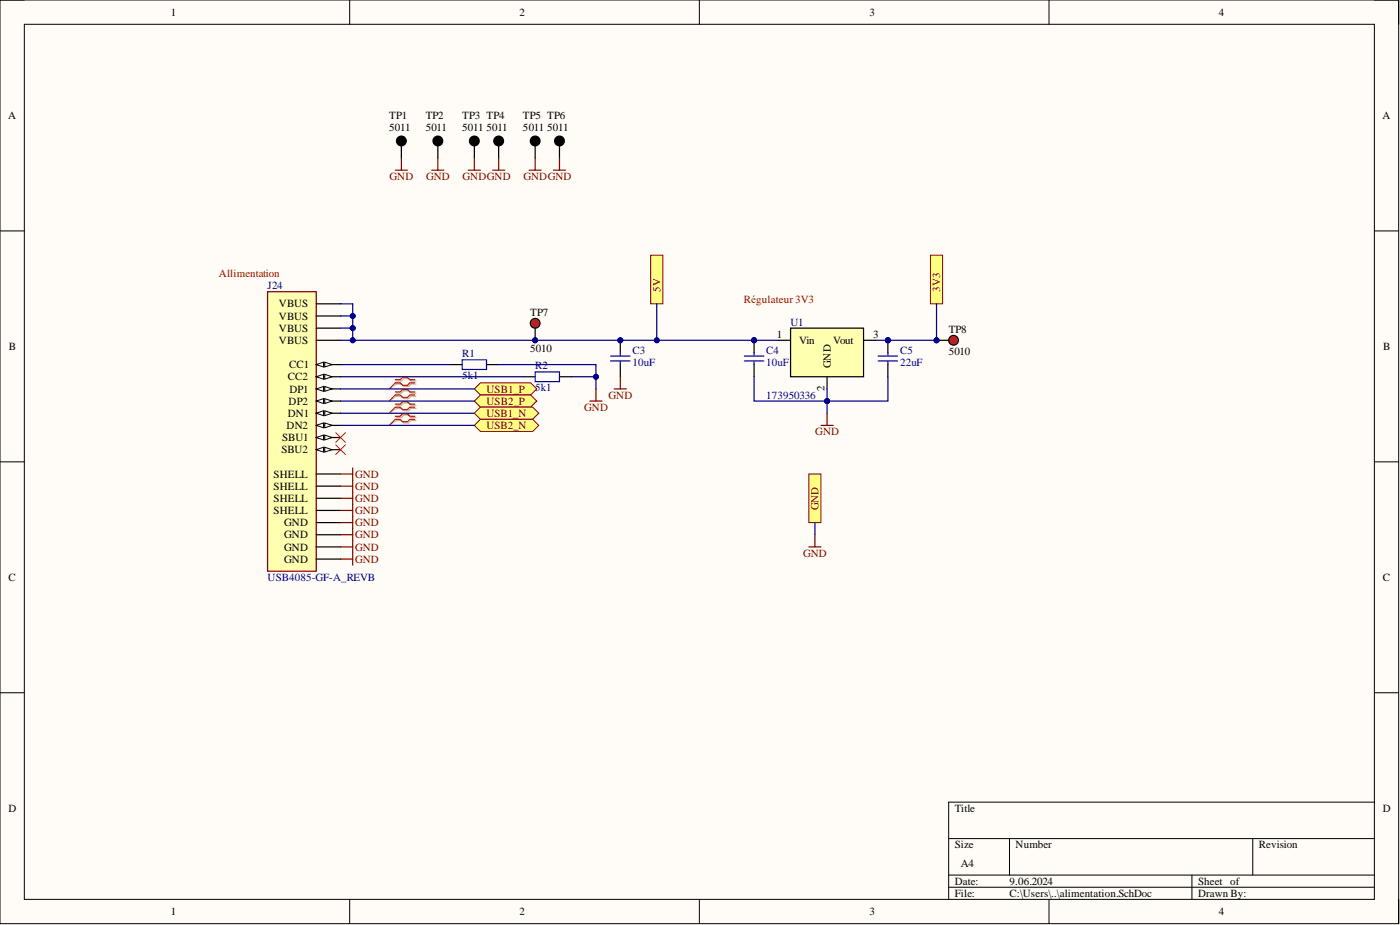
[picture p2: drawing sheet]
<svg xmlns="http://www.w3.org/2000/svg" width="292mm" height="193mm" viewBox="0 0 292 193" stroke-linecap="round" stroke-linejoin="round" font-family="sans-serif">
<defs><g id="words">
<g font-size="2.3">
<text x="35.6" y="3.3">1</text>
<text x="108.4" y="3.3">2</text>
<text x="181.4" y="3.3">3</text>
<text x="254.3" y="3.3">4</text>
<text x="1.7" y="24.8">A</text>
<text x="81.2" y="24.8">TP1</text>
<text x="81.2" y="27.4">5011</text>
<text x="88.8" y="24.8">TP2</text>
<text x="88.8" y="27.4">5011</text>
<text x="96.4" y="24.8">TP3 TP4</text>
<text x="96.4" y="27.4">5011</text>
<text x="101.5" y="27.4">5011</text>
<text x="109.1" y="24.8">TP5 TP6</text>
<text x="109.1" y="27.4">5011</text>
<text x="114.2" y="27.4">5011</text>
<text x="288.4" y="24.8">A</text>
<text x="58.2" y="64.1">VBUS</text>
<text x="110.6" y="65.9">TP7</text>
<text x="58.2" y="66.7">VBUS</text>
<text x="58.2" y="69.2">VBUS</text>
<text x="58.2" y="71.8">VBUS</text>
<text x="162.1" y="70.5">1</text>
<text x="166.7" y="71.8">Vin</text>
<text x="173.8" y="71.8">Vout</text>
<text x="182.2" y="70.5">3</text>
<text x="197.9" y="69.5">TP8</text>
<text x="1.9" y="73">B</text>
<text x="60.3" y="76.8">CC1</text>
<text x="110.6" y="73.5">5010</text>
<text x="173.3" y="76.8" transform="rotate(-90 173.3 76.8)">GND</text>
<text x="197.9" y="74">5010</text>
<text x="288.6" y="73">B</text>
<text x="60.1" y="79.4">CC2</text>
<text x="60.4" y="81.9">DP1</text>
<text x="172.1" y="81.6" transform="rotate(-90 172.1 81.6)">2</text>
<text x="59.8" y="89.5">DN2</text>
<text x="60.1" y="87">DN1</text>
<text x="60.2" y="84.4">DP2</text>
<text x="58.7" y="94.6">SBU2</text>
<text x="58.9" y="92">SBU1</text>
<text x="57.1" y="99.6">SHELL</text>
<text x="57.1" y="102.2">SHELL</text>
<text x="57.1" y="104.7">SHELL</text>
<text x="57.1" y="107.2">SHELL</text>
<text x="59.3" y="109.8">GND</text>
<text x="59.3" y="112.3">GND</text>
<text x="59.3" y="114.9">GND</text>
<text x="59.3" y="117.4">GND</text>
<text x="1.8" y="121.2">C</text>
<text x="288.5" y="121.2">C</text>
<text x="1.8" y="169.4">D</text>
<text x="199.2" y="169.4">Title</text>
<text x="288.5" y="169.4">D</text>
<text x="199.2" y="177">Size</text>
<text x="211.9" y="177">Number</text>
<text x="262.6" y="177">Revision</text>
<text x="199.2" y="184.6">Date:</text>
<text x="200.5" y="180.8">A4</text>
<text x="210.6" y="184.6">9.06.2024</text>
<text x="250" y="184.6">Sheet of</text>
<text x="35.6" y="190.9">1</text>
<text x="108.4" y="190.9">2</text>
<text x="181.4" y="190.9">3</text>
<text x="199.2" y="187.1">File:</text>
<text x="210.6" y="187.1">C:\Users\..\alimentation.SchDoc</text>
<text x="250" y="187.1">Drawn By:</text>
<text x="254.3" y="190.9">4</text>
</g>
<g font-size="2.3" fill="#800000">
<text x="81.3" y="37.5">GND</text>
<text x="88.9" y="37.5">GND</text>
<text x="96.5" y="37.5">GNDGND</text>
<text x="109.2" y="37.5">GNDGND</text>
<text x="137.8" y="60.8" transform="rotate(-90 137.8 60.8)">5V</text>
<text x="196.2" y="60.8" transform="rotate(-90 196.2 60.8)">3V3</text>
<text x="101.5" y="81.9">USB1_P</text>
<text x="127" y="83.2">GND</text>
<text x="101.5" y="84.4">USB2_P</text>
<text x="101.5" y="87">USB1_N</text>
<text x="101.5" y="89.5">USB2_N</text>
<text x="121.9" y="85.7">GND</text>
<text x="170.1" y="90.8">GND</text>
<text x="74.1" y="99.6">GND</text>
<text x="74.1" y="107.2">GND</text>
<text x="74.1" y="104.7">GND</text>
<text x="74.1" y="102.2">GND</text>
<text x="170.8" y="106.5" transform="rotate(-90 170.8 106.5)">GND</text>
<text x="74.1" y="112.3">GND</text>
<text x="74.1" y="109.8">GND</text>
<text x="74.1" y="117.4">GND</text>
<text x="74.1" y="114.9">GND</text>
<text x="167.6" y="116.1">GND</text>
</g>
<g font-size="2.3" fill="#980000">
<text x="45.7" y="57.8">Allimentation</text>
<text x="155.2" y="63.1">Régulateur 3V3</text>
</g>
<g font-size="2.3" fill="#000080">
<text x="55.8" y="60.3">J24</text>
<text x="164.9" y="67.9">U1</text>
<text x="96.4" y="74.5">R1</text>
<text x="111.7" y="77.1">R2</text>
<text x="132" y="76.3">10uF</text>
<text x="132" y="73.8">C3</text>
<text x="159.9" y="76.3">10uF</text>
<text x="159.9" y="73.8">C4</text>
<text x="187.8" y="76.3">22uF</text>
<text x="187.8" y="73.8">C5</text>
<text x="96.4" y="79.1">5k1</text>
<text x="111.7" y="81.6">5k1</text>
<text x="159.9" y="83.2">173950336</text>
<text x="55.8" y="121.2">USB4085-GF-A_REVB</text>
</g>
</g></defs>
<path d="M0 0h291.8v192.7h-291.8z" fill-rule="evenodd" fill="#fffcf8"/>
<path d="M0 0h291.8v192.7h-291.8z" fill="none" stroke="#000" stroke-width=".21"/>
<path d="M5.1 5.1h281.7v182.5h-281.7z" fill-rule="evenodd" fill="#fffcf8"/>
<g fill="none" stroke="#000" stroke-width=".21">
<path d="M0 0h5.1M73 0v5.1M145.9 0v5.1M218.9 0v5.1M286.8 0h5v5.1M5.1 5.1h281.7v182.5h-281.7zM0 48.2h5.1M286.8 48.2h5M0 96.3h5.1M286.8 96.3h5M0 144.5h5.1M286.8 144.5h5"/>
<path d="M197.9 174.9h88.9M210.6 174.9v7.7M261.4 174.9v7.7M286.8 167.3h-88.9v20.3M73 187.6v5.1M145.9 187.6v5.1M197.9 182.6h88.9M197.9 185.1h88.9M218.9 187.6v5.1M248.7 182.6v5M291.8 187.6v5.1"/>
</g>
<path d="M164.9 68.5h15.3v10.1h-15.3z" fill-rule="evenodd" fill="#ffffb0"/>
<path d="M162.4 71h2.5M164.9 68.5h15.3v10.1h-15.3zM172.6 78.6v2.5M180.2 71h2.5" fill="none" stroke="#000" stroke-width=".25"/>
<path d="M171.3 88.7h2.5M172.6 86.2v2.5" fill="none" stroke="#800000" stroke-width=".25"/>
<circle cx="185.2" cy="71" r=".51" fill="#000080"/>
<circle cx="185.2" cy="71" r=".51" fill="none" stroke="#000080" stroke-width=".21"/>
<path d="M185.2 71v2.5M185.2 76.1v2.5" fill="none" stroke="#000" stroke-width=".25"/>
<circle cx="185.2" cy="71" r=".51" fill="#000080"/>
<circle cx="185.2" cy="71" r=".51" fill="none" stroke="#000080" stroke-width=".21"/>
<path d="M183.2 74.3h4.1M183.2 75.3h4.1M185.2 73.5v.8M185.2 75.3v.8" fill="none" stroke="#00f" stroke-width=".25"/>
<circle cx="157.3" cy="71" r=".51" fill="#000080"/>
<circle cx="157.3" cy="71" r=".51" fill="none" stroke="#000080" stroke-width=".21"/>
<path d="M157.3 71v2.5M157.3 76.1v2.5" fill="none" stroke="#000" stroke-width=".25"/>
<circle cx="157.3" cy="71" r=".51" fill="#000080"/>
<circle cx="157.3" cy="71" r=".51" fill="none" stroke="#000080" stroke-width=".21"/>
<path d="M155.3 74.3h4.1M155.3 75.3h4.1M157.3 73.5v.8M157.3 75.3v.8" fill="none" stroke="#00f" stroke-width=".25"/>
<path d="M71.1 116.6h2.5M73.6 115.4v2.5" fill="none" stroke="#800000" stroke-width=".25"/>
<path d="M55.8 60.8h10.2v58.4h-10.2z" fill-rule="evenodd" fill="#ffffb0"/>
<path d="M55.8 60.8h10.2v58.4h-10.2z" fill="none" stroke="#800000" stroke-width=".25"/>
<path d="M66 63.4h5.1M66 65.9h5.1M66 68.5h5.1M66 71h5.1M66 76.1h5.1" fill="none" stroke="#000" stroke-width=".25"/>
<path d="M66 76.1l1.5-.5v1z" fill="#f8fcff"/>
<path d="M66 76.1l1.5-.5v1z" fill="none" stroke="#000" stroke-width=".21"/>
<path d="M67.8 75.6l1.5 .5-1.5 .5z" fill="#f8fcff"/>
<path d="M67.8 75.6l1.5 .5-1.5 .5z" fill="none" stroke="#000" stroke-width=".21"/>
<path d="M66 78.6h5.1" fill="none" stroke="#000" stroke-width=".25"/>
<path d="M66 78.6l1.5-.5v1z" fill="#f8fcff"/>
<path d="M66 78.6l1.5-.5v1z" fill="none" stroke="#000" stroke-width=".21"/>
<path d="M67.8 78.1l1.5 .5-1.5 .5z" fill="#f8fcff"/>
<path d="M67.8 78.1l1.5 .5-1.5 .5z" fill="none" stroke="#000" stroke-width=".21"/>
<path d="M66 81.1h5.1" fill="none" stroke="#000" stroke-width=".25"/>
<path d="M66 81.1l1.5-.5v1z" fill="#f8fcff"/>
<path d="M66 81.1l1.5-.5v1z" fill="none" stroke="#000" stroke-width=".21"/>
<path d="M67.8 80.6l1.5 .5-1.5 .5z" fill="#f8fcff"/>
<path d="M67.8 80.6l1.5 .5-1.5 .5z" fill="none" stroke="#000" stroke-width=".21"/>
<path d="M66 83.7h5.1" fill="none" stroke="#000" stroke-width=".25"/>
<path d="M66 83.7l1.5-.5v1z" fill="#f8fcff"/>
<path d="M66 83.7l1.5-.5v1z" fill="none" stroke="#000" stroke-width=".21"/>
<path d="M67.8 83.2l1.5 .5-1.5 .5z" fill="#f8fcff"/>
<path d="M67.8 83.2l1.5 .5-1.5 .5z" fill="none" stroke="#000" stroke-width=".21"/>
<path d="M66 86.2h5.1" fill="none" stroke="#000" stroke-width=".25"/>
<path d="M66 86.2l1.5-.5v1z" fill="#f8fcff"/>
<path d="M66 86.2l1.5-.5v1z" fill="none" stroke="#000" stroke-width=".21"/>
<path d="M67.8 85.7l1.5 .5-1.5 .5z" fill="#f8fcff"/>
<path d="M67.8 85.7l1.5 .5-1.5 .5z" fill="none" stroke="#000" stroke-width=".21"/>
<path d="M66 88.7h5.1" fill="none" stroke="#000" stroke-width=".25"/>
<path d="M66 88.7l1.5-.5v1z" fill="#f8fcff"/>
<path d="M66 88.7l1.5-.5v1z" fill="none" stroke="#000" stroke-width=".21"/>
<path d="M67.8 88.2l1.5 .5-1.5 .5z" fill="#f8fcff"/>
<path d="M67.8 88.2l1.5 .5-1.5 .5z" fill="none" stroke="#000" stroke-width=".21"/>
<path d="M66 91.3h5.1" fill="none" stroke="#000" stroke-width=".25"/>
<path d="M66 91.3l1.5-.5v1z" fill="#f8fcff"/>
<path d="M66 91.3l1.5-.5v1z" fill="none" stroke="#000" stroke-width=".21"/>
<path d="M67.8 90.8l1.5 .5-1.5 .5z" fill="#f8fcff"/>
<path d="M67.8 90.8l1.5 .5-1.5 .5z" fill="none" stroke="#000" stroke-width=".21"/>
<path d="M66 93.8h5.1" fill="none" stroke="#000" stroke-width=".25"/>
<path d="M66 93.8l1.5-.5v1z" fill="#f8fcff"/>
<path d="M66 93.8l1.5-.5v1z" fill="none" stroke="#000" stroke-width=".21"/>
<path d="M67.8 93.3l1.5 .5-1.5 .5z" fill="#f8fcff"/>
<path d="M67.8 93.3l1.5 .5-1.5 .5z" fill="none" stroke="#000" stroke-width=".21"/>
<path d="M66 98.9h5.1M66 101.4h5.1M66 104h5.1M66 106.5h5.1M66 109h5.1M66 111.6h5.1M66 114.1h5.1M66 116.6h5.1" fill="none" stroke="#000" stroke-width=".25"/>
<path d="M70 90.3l2.1 2M70 92.8l2.1 2M72.1 90.3l-2.1 2M72.1 92.8l-2.1 2" fill="none" stroke="#f00" stroke-width=".21"/>
<path d="M71.1 98.9h2.5M73.6 97.6v17.8M71.1 114.1h2.5M71.1 111.6h2.5M71.1 109h2.5M71.1 106.5h2.5M71.1 104h2.5M71.1 101.4h2.5" fill="none" stroke="#800000" stroke-width=".25"/>
<path d="M135.8 53.2h2.5v10.2h-2.5z" fill-rule="evenodd" fill="#ffff80"/>
<path d="M135.8 53.2h2.5v10.2h-2.5z" fill="none" stroke="#800000" stroke-width=".21"/>
<path d="M194.1 53.2h2.6v10.2h-2.6z" fill-rule="evenodd" fill="#ffff80"/>
<path d="M194.1 53.2h2.6v10.2h-2.6z" fill="none" stroke="#800000" stroke-width=".21"/>
<path d="M168.8 98.9h2.5v10.1h-2.5z" fill-rule="evenodd" fill="#ffff80"/>
<path d="M168.8 98.9h2.5v10.1h-2.5z" fill="none" stroke="#800000" stroke-width=".21"/>
<path d="M168.8 114.1h2.5M170 111.6v2.5" fill="none" stroke="#800000" stroke-width=".25"/>
<circle cx="129.4" cy="71" r=".51" fill="#000080"/>
<circle cx="129.4" cy="71" r=".51" fill="none" stroke="#000080" stroke-width=".21"/>
<path d="M129.4 71v2.5M129.4 76.1v2.5" fill="none" stroke="#000" stroke-width=".25"/>
<circle cx="129.4" cy="71" r=".51" fill="#000080"/>
<circle cx="129.4" cy="71" r=".51" fill="none" stroke="#000080" stroke-width=".21"/>
<path d="M127.4 74.3h4M127.4 75.3h4M129.4 73.5v.8M129.4 75.3v.8" fill="none" stroke="#00f" stroke-width=".25"/>
<path d="M129.4 78.6v2.5M128.2 81.1h2.5" fill="none" stroke="#800000" stroke-width=".25"/>
<path d="M99 81.1l1.2-1.2h10.5l1.3 1.2-1.3 1.3h-10.5z" fill-rule="evenodd" fill="#ffff80"/>
<path d="M99 81.1l1.2-1.2h10.5l1.3 1.2-1.3 1.3h-10.5z" fill="none" stroke="#800000" stroke-width=".21"/>
<path d="M99 83.7l1.2-1.3h10.5l1.3 1.3-1.3 1.2h-10.5z" fill-rule="evenodd" fill="#ffff80"/>
<path d="M99 83.7l1.2-1.3h10.5l1.3 1.3-1.3 1.2h-10.5z" fill="none" stroke="#800000" stroke-width=".21"/>
<path d="M99 86.2l1.2-1.3h10.9l1.3 1.3-1.3 1.3h-10.9z" fill-rule="evenodd" fill="#ffff80"/>
<path d="M99 86.2l1.2-1.3h10.9l1.3 1.3-1.3 1.3h-10.9z" fill="none" stroke="#800000" stroke-width=".21"/>
<path d="M99 88.7l1.2-1.2h10.9l1.3 1.2-1.3 1.3h-10.9z" fill-rule="evenodd" fill="#ffff80"/>
<path d="M99 88.7l1.2-1.2h10.9l1.3 1.2-1.3 1.3h-10.9z" fill="none" stroke="#800000" stroke-width=".21"/>
<path d="M93.9 76.1h2.5M101.5 76.1h2.5M109.1 78.6h2.6M116.7 78.6h2.6" fill="none" stroke="#000" stroke-width=".25"/>
<path d="M96.4 75h5.1v2.1h-5.1zM111.7 77.6h5v2h-5z" fill="none" stroke="#00f" stroke-width=".25"/>
<path d="M123.1 83.7h2.5M124.3 81.1v2.6" fill="none" stroke="#800000" stroke-width=".25"/>
<path d="M82.7 79.5h1l.5-.5h1.1l.5 .5h1M82.7 80.1h1l.5 .5h1.1l.5-.5h1M82.7 82h1l.5-.5h1.1l.5 .5h1M82.7 82.7h1l.5 .5h1.1l.5-.5h1M82.7 84.6h1l.5-.6h1.1l.5 .6h1M82.7 85.2h1l.5 .5h1.1l.5-.5h1M82.7 87.1h1l.5-.5h1.1l.5 .5h1M82.7 87.7h1l.5 .5h1.1l.5-.5h1" fill="none" stroke="#d0a19e" stroke-width=".25"/>
<path d="M82.7 80.1l-1.5 1M82.7 82.7l-1.5 1M82.7 85.2l-1.5 1M82.7 87.7l-1.5 1" fill="none" stroke="#d0a19e" stroke-width=".21"/>
<path d="M82.5 79.2h1l.5-.5h1l.5 .5h1M82.5 79.9h1l.5 .5h1l.5-.5h1M82.5 81.8h1l.5-.5h1l.5 .5h1M82.5 82.4h1l.5 .5h1l.5-.5h1M82.5 84.3h1l.5-.5h1l.5 .5h1M82.5 84.9h1l.5 .5h1l.5-.5h1M82.5 86.8h1l.5-.5h1l.5 .5h1M82.5 87.5h1l.5 .5h1l.5-.5h1" fill="none" stroke="#f00" stroke-width=".25"/>
<path d="M82.5 79.9l-1.3 1.2M82.5 82.4l-1.3 1.3M82.5 84.9l-1.3 1.3M82.5 87.5l-1.3 1.2" fill="none" stroke="#f00" stroke-width=".21"/>
<circle cx="111.7" cy="71" r=".51" fill="#000080"/>
<circle cx="111.7" cy="71" r=".51" fill="none" stroke="#000080" stroke-width=".21"/>
<circle cx="111.7" cy="67.4" r="1.02" fill="#ee0e22"/>
<g fill="none" stroke="#000" stroke-width=".25">
<path d="M111.7 68.5v2.5"/>
<circle cx="111.7" cy="67.4" r="1.02"/>
</g>
<circle cx="111.7" cy="71" r=".51" fill="#000080"/>
<circle cx="111.7" cy="71" r=".51" fill="none" stroke="#000080" stroke-width=".21"/>
<circle cx="91.4" cy="29.4" r="1.02" fill="#000"/>
<g fill="none" stroke="#000" stroke-width=".25">
<path d="M91.4 30.4v2.6"/>
<circle cx="91.4" cy="29.4" r="1.02"/>
</g>
<path d="M90.1 35.5h2.5M91.4 33v2.5" fill="none" stroke="#800000" stroke-width=".25"/>
<path d="M172.6 81.1v2.6" fill="none" stroke="#000080" stroke-width=".25"/>
<circle cx="172.6" cy="83.7" r=".51" fill="#000080"/>
<circle cx="172.6" cy="83.7" r=".51" fill="none" stroke="#000080" stroke-width=".21"/>
<path d="M157.3 78.6v5.1h15.3v2.5" fill="none" stroke="#000080" stroke-width=".25"/>
<circle cx="172.6" cy="83.7" r=".51" fill="#000080"/>
<circle cx="172.6" cy="83.7" r=".51" fill="none" stroke="#000080" stroke-width=".21"/>
<path d="M185.2 78.6v5.1h-12.6" fill="none" stroke="#000080" stroke-width=".25"/>
<circle cx="172.6" cy="83.7" r=".51" fill="#000080"/>
<circle cx="172.6" cy="83.7" r=".51" fill="none" stroke="#000080" stroke-width=".21"/>
<path d="M157.3 71h5.1" fill="none" stroke="#000080" stroke-width=".25"/>
<circle cx="157.3" cy="71" r=".51" fill="#000080"/>
<circle cx="157.3" cy="71" r=".51" fill="none" stroke="#000080" stroke-width=".21"/>
<path d="M182.7 71h2.5" fill="none" stroke="#000080" stroke-width=".25"/>
<circle cx="185.2" cy="71" r=".51" fill="#000080"/>
<circle cx="185.2" cy="71" r=".51" fill="none" stroke="#000080" stroke-width=".21"/>
<path d="M71.1 63.4h2.5v7.6h-2.5" fill="none" stroke="#000080" stroke-width=".25"/>
<circle cx="73.6" cy="65.9" r=".51" fill="#000080"/>
<circle cx="73.6" cy="65.9" r=".51" fill="none" stroke="#000080" stroke-width=".21"/>
<circle cx="73.6" cy="68.5" r=".51" fill="#000080"/>
<circle cx="73.6" cy="68.5" r=".51" fill="none" stroke="#000080" stroke-width=".21"/>
<circle cx="73.6" cy="71" r=".51" fill="#000080"/>
<circle cx="73.6" cy="71" r=".51" fill="none" stroke="#000080" stroke-width=".21"/>
<path d="M71.1 68.5h2.5" fill="none" stroke="#000080" stroke-width=".25"/>
<circle cx="73.6" cy="68.5" r=".51" fill="#000080"/>
<circle cx="73.6" cy="68.5" r=".51" fill="none" stroke="#000080" stroke-width=".21"/>
<path d="M71.1 65.9h2.5" fill="none" stroke="#000080" stroke-width=".25"/>
<circle cx="73.6" cy="65.9" r=".51" fill="#000080"/>
<circle cx="73.6" cy="65.9" r=".51" fill="none" stroke="#000080" stroke-width=".21"/>
<path d="M137 63.4v7.6M170 109v2.6" fill="none" stroke="#000080" stroke-width=".25"/>
<circle cx="137" cy="71" r=".51" fill="#000080"/>
<circle cx="137" cy="71" r=".51" fill="none" stroke="#000080" stroke-width=".21"/>
<path d="M195.4 63.4v7.6h-10.2" fill="none" stroke="#000080" stroke-width=".25"/>
<circle cx="185.2" cy="71" r=".51" fill="#000080"/>
<circle cx="185.2" cy="71" r=".51" fill="none" stroke="#000080" stroke-width=".21"/>
<circle cx="195.4" cy="71" r=".51" fill="#000080"/>
<circle cx="195.4" cy="71" r=".51" fill="none" stroke="#000080" stroke-width=".21"/>
<path d="M73.6 71h83.7" fill="none" stroke="#000080" stroke-width=".25"/>
<circle cx="73.6" cy="71" r=".51" fill="#000080"/>
<circle cx="73.6" cy="71" r=".51" fill="none" stroke="#000080" stroke-width=".21"/>
<circle cx="111.7" cy="71" r=".51" fill="#000080"/>
<circle cx="111.7" cy="71" r=".51" fill="none" stroke="#000080" stroke-width=".21"/>
<circle cx="129.4" cy="71" r=".51" fill="#000080"/>
<circle cx="129.4" cy="71" r=".51" fill="none" stroke="#000080" stroke-width=".21"/>
<circle cx="137" cy="71" r=".51" fill="#000080"/>
<circle cx="137" cy="71" r=".51" fill="none" stroke="#000080" stroke-width=".21"/>
<circle cx="157.3" cy="71" r=".51" fill="#000080"/>
<circle cx="157.3" cy="71" r=".51" fill="none" stroke="#000080" stroke-width=".21"/>
<path d="M71.1 78.6h38M71.1 76.1h22.8M119.3 78.6h5M71.1 81.1h27.9M71.1 83.7h27.9M71.1 86.2h27.9M71.1 88.7h27.9" fill="none" stroke="#000080" stroke-width=".25"/>
<circle cx="124.3" cy="78.6" r=".51" fill="#000080"/>
<circle cx="124.3" cy="78.6" r=".51" fill="none" stroke="#000080" stroke-width=".21"/>
<path d="M104 76.1h20.3v5" fill="none" stroke="#000080" stroke-width=".25"/>
<circle cx="124.3" cy="78.6" r=".51" fill="#000080"/>
<circle cx="124.3" cy="78.6" r=".51" fill="none" stroke="#000080" stroke-width=".21"/>
<g fill="#000">
<circle cx="83.7" cy="29.4" r="1.02"/>
<circle cx="99" cy="29.4" r="1.02"/>
<circle cx="104" cy="29.4" r="1.02"/>
<circle cx="111.7" cy="29.4" r="1.02"/>
<circle cx="116.7" cy="29.4" r="1.02"/>
</g>
<g fill="none" stroke="#000" stroke-width=".25">
<path d="M83.7 30.4v2.6M99 30.4v2.6M104 30.4v2.6M111.7 30.4v2.6M116.7 30.4v2.6"/>
<circle cx="83.7" cy="29.4" r="1.02"/>
<circle cx="99" cy="29.4" r="1.02"/>
<circle cx="104" cy="29.4" r="1.02"/>
<circle cx="111.7" cy="29.4" r="1.02"/>
<circle cx="116.7" cy="29.4" r="1.02"/>
</g>
<path d="M82.5 35.5h2.5M83.7 33v2.5M97.7 35.5h2.5M99 33v2.5M102.8 35.5h2.5M104 33v2.5M110.4 35.5h2.5M111.7 33v2.5M115.5 35.5h2.5M116.7 33v2.5" fill="none" stroke="#800000" stroke-width=".25"/>
<circle cx="195.4" cy="71" r=".51" fill="#000080"/>
<circle cx="195.4" cy="71" r=".51" fill="none" stroke="#000080" stroke-width=".21"/>
<circle cx="199" cy="71" r="1.01" fill="#ee0e22"/>
<g fill="none" stroke="#000" stroke-width=".25">
<path d="M195.4 71h2.5"/>
<circle cx="199" cy="71" r="1.01"/>
</g>
<circle cx="195.4" cy="71" r=".51" fill="#000080"/>
<circle cx="195.4" cy="71" r=".51" fill="none" stroke="#000080" stroke-width=".21"/>
<use href="#words"/>
</svg>
